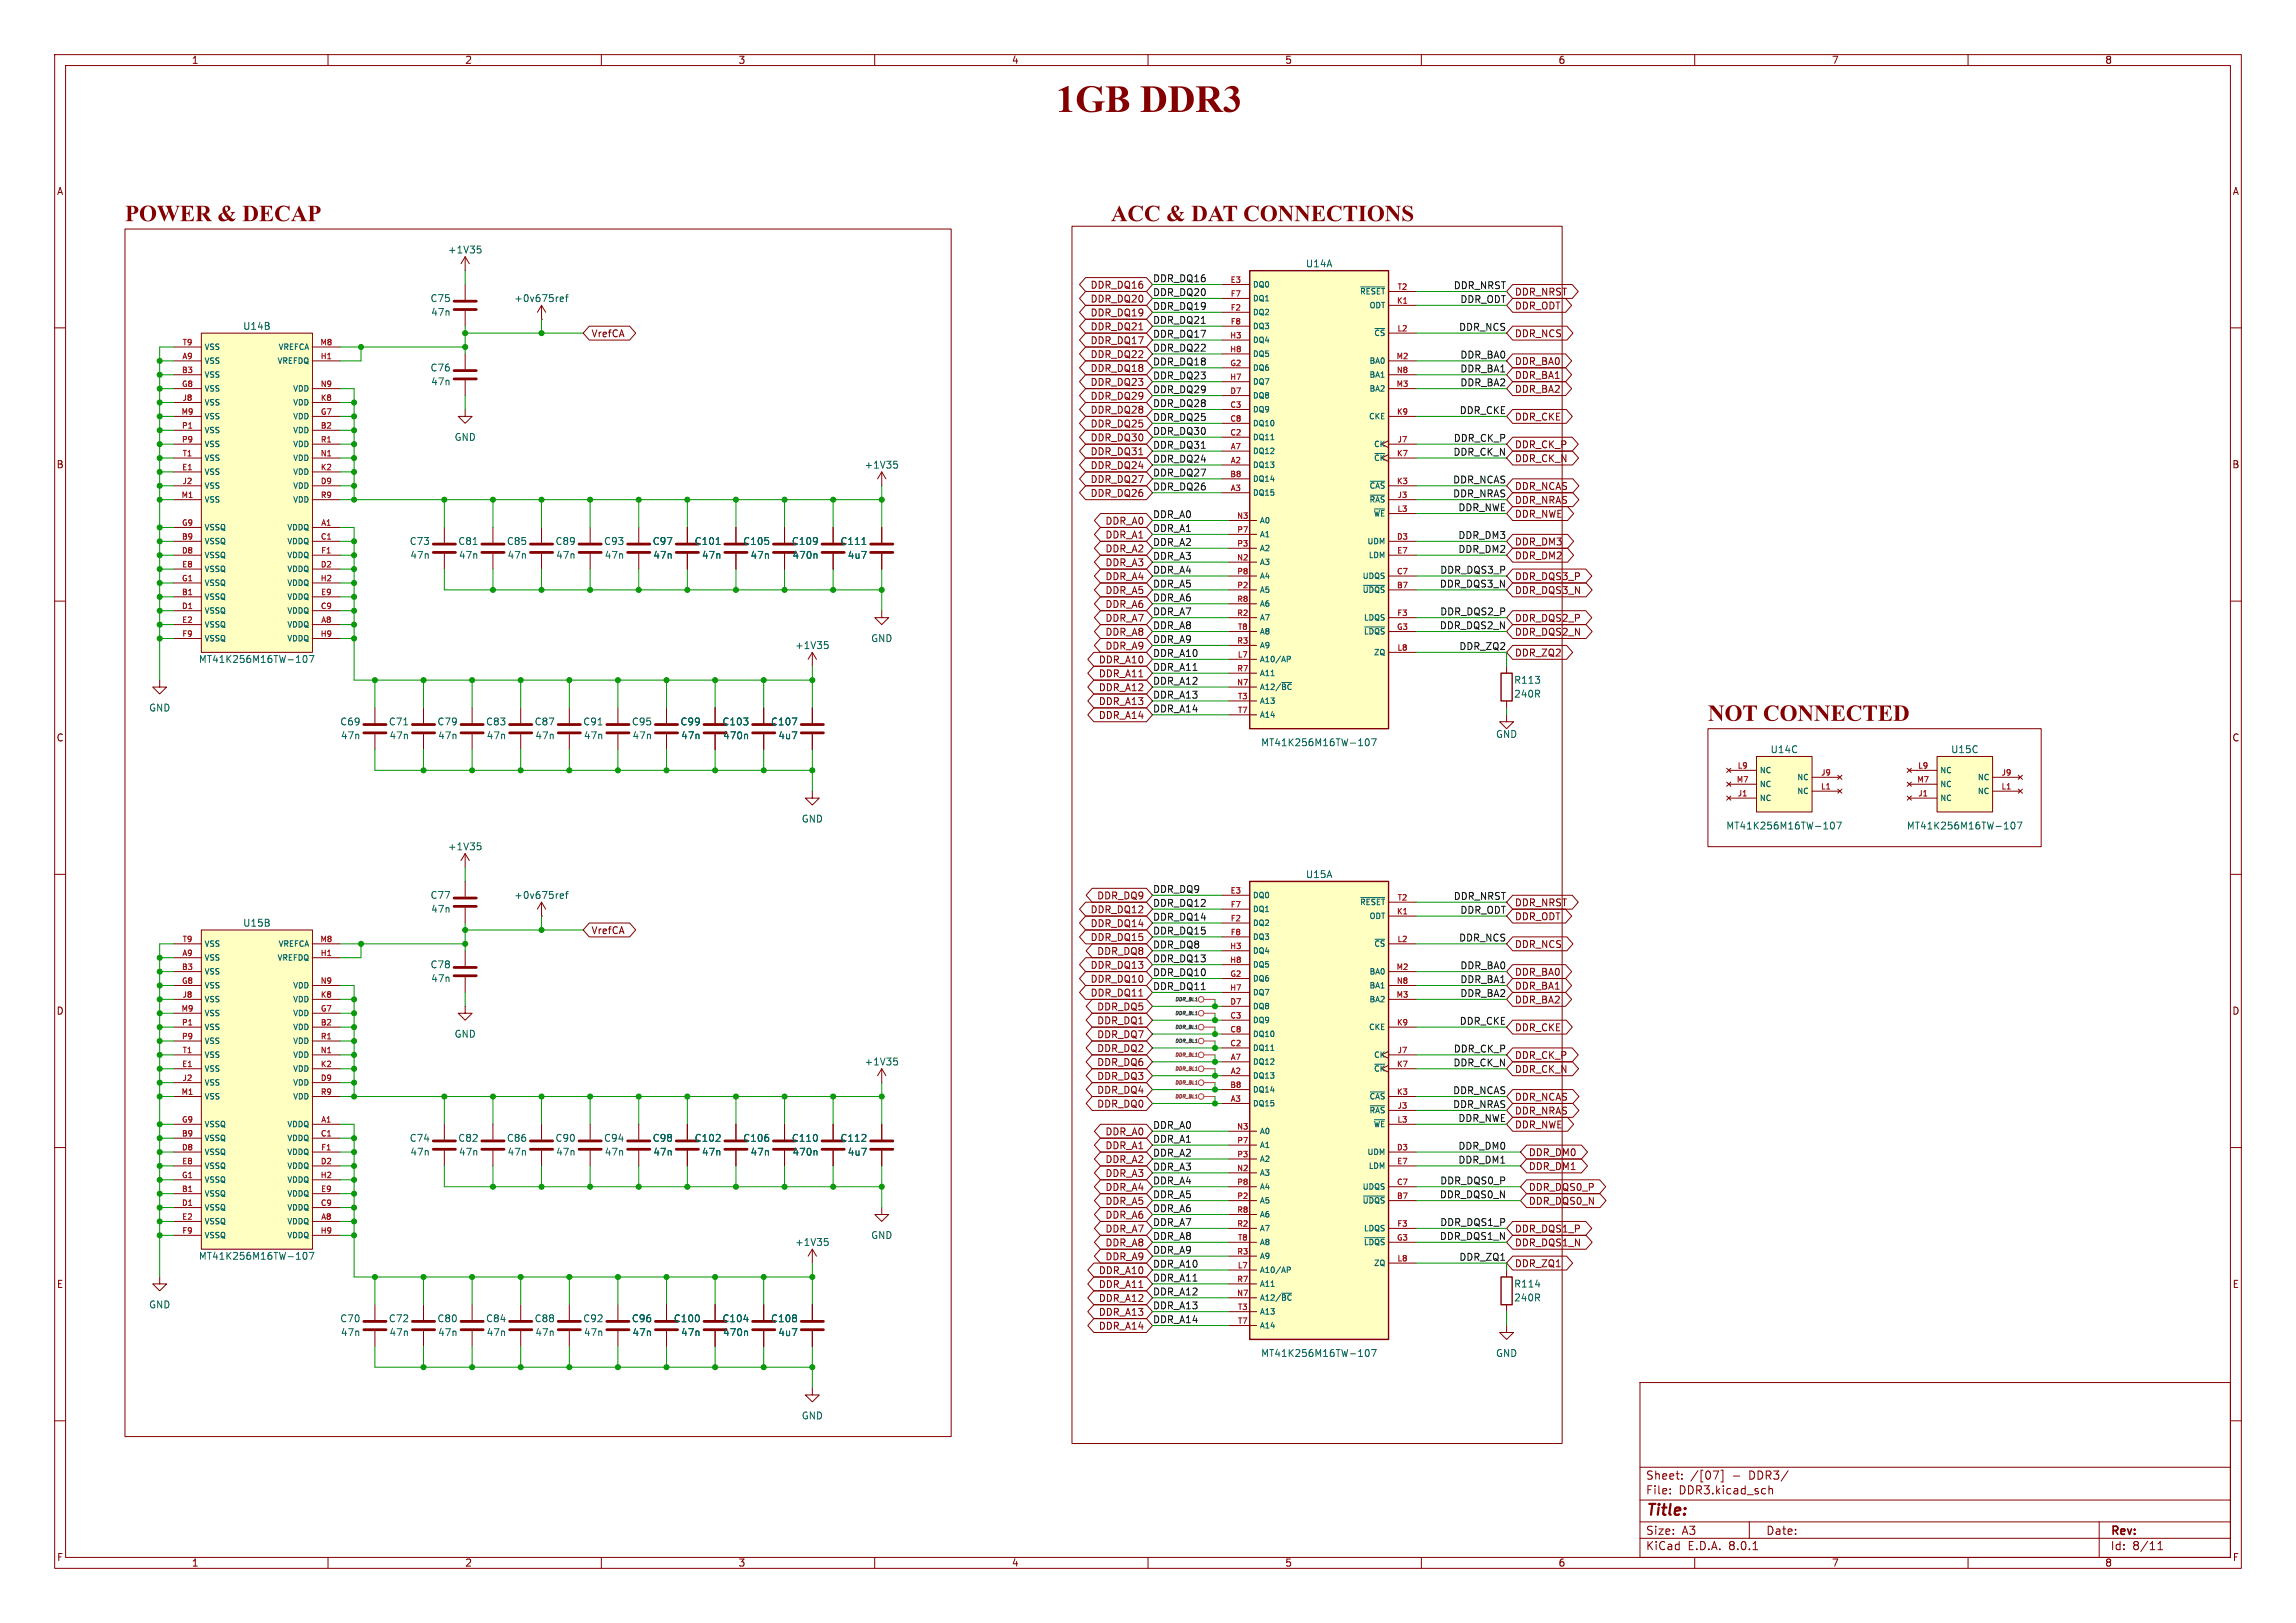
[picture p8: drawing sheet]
<svg xmlns="http://www.w3.org/2000/svg" width="420mm" height="297mm" viewBox="0 0 420 297" stroke-linecap="round" stroke-linejoin="round" font-family="sans-serif">
<defs><g id="words">
<text font-size="7" fill="#840000" x="193.2" y="22.3">1GBDDR3</text>
<g font-size="4.2" fill="#840000">
<text x="22.9" y="41">POWER &amp; DECAP</text>
<text x="203.2" y="41">ACC &amp; DAT CONNECTIONS</text>
<text x="312.4" y="132.4">NOT CONNECTED</text>
</g>
<text font-size="2.8" fill="#840000" x="301" y="277.9">Title:</text>
<g font-size="2.1" fill="#840000">
<text x="301" y="273.7">File:</text>
<text x="301" y="271">Sheet:</text>
<text x="307.1" y="273.7">DDR3.kicad_sch</text>
<text x="309.2" y="271">/[07]</text>
<text x="316.9" y="271">-</text>
<text x="320.1" y="271">DDR3/</text>
<text x="301" y="281.1">Size:</text>
<text x="307.6" y="281.1">A3</text>
<text x="323" y="281.1">Date:</text>
<text x="386" y="281.3">Rev:</text>
<text x="301" y="283.9">KiCad</text>
<text x="308.7" y="283.9">E.D.A.</text>
<text x="316.3" y="283.9">8.0.1</text>
<text x="386" y="283.9">Id:</text>
<text x="390.1" y="283.9">8/11</text>
</g>
<g font-size="1.8" fill="#840000">
<text x="35" y="11.9">1</text>
<text x="85" y="11.9">2</text>
<text x="135" y="11.9">3</text>
<text x="185" y="11.9">4</text>
<text x="235" y="11.9">5</text>
<text x="285" y="11.9">6</text>
<text x="335" y="11.9">7</text>
<text x="385" y="11.9">8</text>
<text x="10.3" y="35.9">A</text>
<text x="408.3" y="35.9">A</text>
<text x="199.4" y="53">DDR_DQ16</text>
<text x="199.4" y="58.1">DDR_DQ19</text>
<text x="199.4" y="55.6">DDR_DQ20</text>
<text x="277" y="54.3">DDR_NRST</text>
<text x="277" y="56.8">DDR_ODT</text>
<text x="108.1" y="61.9">VrefCA</text>
<text x="199.4" y="65.7">DDR_DQ22</text>
<text x="199.4" y="60.6">DDR_DQ21</text>
<text x="199.4" y="63.2">DDR_DQ17</text>
<text x="277" y="61.9">DDR_NCS</text>
<text x="199.4" y="70.8">DDR_DQ23</text>
<text x="199.4" y="68.3">DDR_DQ18</text>
<text x="277" y="67">DDR_BA0</text>
<text x="277" y="69.5">DDR_BA1</text>
<text x="199.4" y="73.3">DDR_DQ29</text>
<text x="199.4" y="75.9">DDR_DQ28</text>
<text x="277" y="77.2">DDR_CKE</text>
<text x="277" y="72.1">DDR_BA2</text>
<text x="199.4" y="83.5">DDR_DQ31</text>
<text x="199.4" y="78.4">DDR_DQ25</text>
<text x="199.4" y="81">DDR_DQ30</text>
<text x="277" y="82.2">DDR_CK_P</text>
<text x="10.3" y="85.9">B</text>
<text x="199.4" y="88.6">DDR_DQ27</text>
<text x="199.4" y="86">DDR_DQ24</text>
<text x="277" y="84.8">DDR_CK_N</text>
<text x="277" y="89.9">DDR_NCAS</text>
<text x="408.2" y="85.9">B</text>
<text x="199.4" y="91.1">DDR_DQ26</text>
<text x="277" y="92.4">DDR_NRAS</text>
<text x="277" y="94.9">DDR_NWE</text>
<text x="202.1" y="101.3">DDR_A2</text>
<text x="202.1" y="96.2">DDR_A0</text>
<text x="202.1" y="98.7">DDR_A1</text>
<text x="277" y="100">DDR_DM3</text>
<text x="202.1" y="106.4">DDR_A4</text>
<text x="202.1" y="103.8">DDR_A3</text>
<text x="277" y="106.4">DDR_DQS3_P</text>
<text x="277" y="102.6">DDR_DM2</text>
<text x="202.1" y="108.9">DDR_A5</text>
<text x="202.1" y="114">DDR_A7</text>
<text x="202.1" y="111.4">DDR_A6</text>
<text x="277" y="108.9">DDR_DQS3_N</text>
<text x="277" y="114">DDR_DQS2_P</text>
<text x="202.1" y="116.5">DDR_A8</text>
<text x="202.1" y="119.1">DDR_A9</text>
<text x="277" y="116.5">DDR_DQS2_N</text>
<text x="200.9" y="121.6">DDR_A10</text>
<text x="200.9" y="124.1">DDR_A11</text>
<text x="277" y="120.3">DDR_ZQ2</text>
<text x="200.9" y="126.7">DDR_A12</text>
<text x="200.9" y="129.2">DDR_A13</text>
<text x="200.9" y="131.8">DDR_A14</text>
<text x="10.3" y="135.9">C</text>
<text x="408.2" y="135.9">C</text>
<text x="199.4" y="167.3">DDR_DQ12</text>
<text x="200.6" y="164.8">DDR_DQ9</text>
<text x="277" y="166.1">DDR_NRST</text>
<text x="108.1" y="171.1">VrefCA</text>
<text x="199.4" y="169.9">DDR_DQ14</text>
<text x="199.4" y="172.4">DDR_DQ15</text>
<text x="277" y="168.6">DDR_ODT</text>
<text x="277" y="173.7">DDR_NCS</text>
<text x="199.4" y="177.5">DDR_DQ13</text>
<text x="200.6" y="174.9">DDR_DQ8</text>
<text x="277" y="178.8">DDR_BA0</text>
<text x="10.3" y="185.9">D</text>
<text x="199.4" y="180">DDR_DQ10</text>
<text x="199.4" y="182.6">DDR_DQ11</text>
<text x="200.6" y="185.1">DDR_DQ5</text>
<text x="277" y="181.3">DDR_BA1</text>
<text x="277" y="183.8">DDR_BA2</text>
<text x="408.2" y="185.9">D</text>
<text x="200.6" y="190.2">DDR_DQ7</text>
<text x="200.6" y="187.6">DDR_DQ1</text>
<text x="277" y="188.9">DDR_CKE</text>
<text x="200.6" y="192.7">DDR_DQ2</text>
<text x="200.6" y="197.8">DDR_DQ3</text>
<text x="200.6" y="195.3">DDR_DQ6</text>
<text x="277" y="194">DDR_CK_P</text>
<text x="277" y="196.5">DDR_CK_N</text>
<text x="200.6" y="202.9">DDR_DQ0</text>
<text x="200.6" y="200.3">DDR_DQ4</text>
<text x="277" y="201.6">DDR_NCAS</text>
<text x="202.1" y="208">DDR_A0</text>
<text x="277" y="206.7">DDR_NWE</text>
<text x="277" y="204.2">DDR_NRAS</text>
<text x="202.1" y="215.6">DDR_A3</text>
<text x="202.1" y="213">DDR_A2</text>
<text x="202.1" y="210.5">DDR_A1</text>
<text x="279.6" y="211.8">DDR_DM0</text>
<text x="279.6" y="214.3">DDR_DM1</text>
<text x="202.1" y="220.7">DDR_A5</text>
<text x="202.1" y="218.1">DDR_A4</text>
<text x="279.6" y="218.1">DDR_DQS0_P</text>
<text x="279.6" y="220.7">DDR_DQS0_N</text>
<text x="202.1" y="223.2">DDR_A6</text>
<text x="202.1" y="225.7">DDR_A7</text>
<text x="277" y="225.7">DDR_DQS1_P</text>
<text x="200.9" y="233.4">DDR_A10</text>
<text x="202.1" y="228.3">DDR_A8</text>
<text x="202.1" y="230.8">DDR_A9</text>
<text x="277" y="228.3">DDR_DQS1_N</text>
<text x="277" y="232.1">DDR_ZQ1</text>
<text x="10.3" y="235.9">E</text>
<text x="200.9" y="238.4">DDR_A12</text>
<text x="200.9" y="235.9">DDR_A11</text>
<text x="408.3" y="235.9">E</text>
<text x="200.9" y="243.5">DDR_A14</text>
<text x="200.9" y="241">DDR_A13</text>
<text x="10.3" y="285.9">F</text>
<text x="35" y="286.9">1</text>
<text x="85" y="286.9">2</text>
<text x="135" y="286.9">3</text>
<text x="185" y="286.9">4</text>
<text x="235" y="286.9">5</text>
<text x="285" y="286.9">6</text>
<text x="335" y="286.9">7</text>
<text x="385" y="286.9">8</text>
<text x="408.3" y="285.9">F</text>
</g>
<g font-size="1.8" fill="#006464">
<text x="81.8" y="46.6">+1V35</text>
<text x="238.8" y="49.1">U14A</text>
<text x="78.6" y="55.5">C75</text>
<text x="78.8" y="58">47n</text>
<text x="94" y="55.5">+0v675ref</text>
<text x="44.4" y="60.6">U14B</text>
<text x="78.6" y="68.2">C76</text>
<text x="78.8" y="70.7">47n</text>
<text x="83.1" y="80.9">GND</text>
<text x="158" y="86">+1V35</text>
<text x="74.8" y="99.9">C73</text>
<text x="83.7" y="99.9">C81</text>
<text x="92.6" y="99.9">C85</text>
<text x="101.5" y="99.9">C89</text>
<text x="110.4" y="99.9">C93</text>
<text x="119.3" y="99.9">C97</text>
<text x="127" y="99.9">C101</text>
<text x="135.9" y="99.9">C105</text>
<text x="144.7" y="99.9">C109</text>
<text x="153.6" y="99.9">C111</text>
<text x="75" y="102.5">47n</text>
<text x="83.8" y="102.5">47n</text>
<text x="92.7" y="102.5">47n</text>
<text x="101.6" y="102.5">47n</text>
<text x="110.5" y="102.5">47n</text>
<text x="119.4" y="102.5">47n</text>
<text x="128.3" y="102.5">47n</text>
<text x="137.2" y="102.5">47n</text>
<text x="144.9" y="102.5">470n</text>
<text x="155" y="102.5">4u7</text>
<text x="145.3" y="119">+1V35</text>
<text x="159.3" y="117.7">GND</text>
<text x="36.3" y="121.5">MT41K256M16TW-107</text>
<text x="276.9" y="125.3">R113</text>
<text x="27.2" y="130.4">GND</text>
<text x="276.9" y="127.9">240R</text>
<text x="62.1" y="132.9">C69</text>
<text x="62.3" y="135.5">47n</text>
<text x="71" y="132.9">C71</text>
<text x="71.1" y="135.5">47n</text>
<text x="79.9" y="132.9">C79</text>
<text x="80" y="135.5">47n</text>
<text x="88.8" y="132.9">C83</text>
<text x="88.9" y="135.5">47n</text>
<text x="97.7" y="132.9">C87</text>
<text x="97.8" y="135.5">47n</text>
<text x="106.6" y="132.9">C91</text>
<text x="106.7" y="135.5">47n</text>
<text x="115.5" y="132.9">C95</text>
<text x="115.6" y="135.5">47n</text>
<text x="124.4" y="132.9">C99</text>
<text x="124.5" y="135.5">47n</text>
<text x="132" y="132.9">C103</text>
<text x="132.2" y="135.5">470n</text>
<text x="140.9" y="132.9">C107</text>
<text x="142.3" y="135.5">4u7</text>
<text x="230.6" y="136.8">MT41K256M16TW-107</text>
<text x="273.6" y="135.2">GND</text>
<text x="323.8" y="138">U14C</text>
<text x="356.8" y="138">U15C</text>
<text x="81.8" y="155.8">+1V35</text>
<text x="146.6" y="150.7">GND</text>
<text x="315.7" y="152">MT41K256M16TW-107</text>
<text x="348.7" y="152">MT41K256M16TW-107</text>
<text x="238.8" y="160.9">U15A</text>
<text x="78.6" y="164.7">C77</text>
<text x="78.8" y="167.2">47n</text>
<text x="94" y="164.7">+0v675ref</text>
<text x="44.4" y="169.8">U15B</text>
<text x="78.6" y="177.4">C78</text>
<text x="78.8" y="179.9">47n</text>
<text x="83.1" y="190.1">GND</text>
<text x="158" y="195.2">+1V35</text>
<text x="74.8" y="209.1">C74</text>
<text x="83.7" y="209.1">C82</text>
<text x="92.6" y="209.1">C86</text>
<text x="101.5" y="209.1">C90</text>
<text x="110.4" y="209.1">C94</text>
<text x="119.3" y="209.1">C98</text>
<text x="127" y="209.1">C102</text>
<text x="135.9" y="209.1">C106</text>
<text x="144.7" y="209.1">C110</text>
<text x="153.6" y="209.1">C112</text>
<text x="75" y="211.7">47n</text>
<text x="83.8" y="211.7">47n</text>
<text x="92.7" y="211.7">47n</text>
<text x="101.6" y="211.7">47n</text>
<text x="110.5" y="211.7">47n</text>
<text x="119.4" y="211.7">47n</text>
<text x="128.3" y="211.7">47n</text>
<text x="137.2" y="211.7">47n</text>
<text x="144.9" y="211.7">470n</text>
<text x="155" y="211.7">4u7</text>
<text x="159.3" y="226.9">GND</text>
<text x="36.3" y="230.7">MT41K256M16TW-107</text>
<text x="145.3" y="228.2">+1V35</text>
<text x="27.2" y="239.6">GND</text>
<text x="276.9" y="235.8">R114</text>
<text x="276.9" y="238.4">240R</text>
<text x="62.1" y="242.2">C70</text>
<text x="62.3" y="244.7">47n</text>
<text x="71" y="242.2">C72</text>
<text x="71.1" y="244.7">47n</text>
<text x="79.9" y="242.2">C80</text>
<text x="80" y="244.7">47n</text>
<text x="88.8" y="242.2">C84</text>
<text x="88.9" y="244.7">47n</text>
<text x="97.7" y="242.2">C88</text>
<text x="97.8" y="244.7">47n</text>
<text x="106.6" y="242.2">C92</text>
<text x="106.7" y="244.7">47n</text>
<text x="115.5" y="242.2">C96</text>
<text x="115.6" y="244.7">47n</text>
<text x="123.2" y="242.2">C100</text>
<text x="124.5" y="244.7">47n</text>
<text x="132" y="242.2">C104</text>
<text x="132.2" y="244.7">470n</text>
<text x="140.9" y="242.2">C108</text>
<text x="142.3" y="244.7">4u7</text>
<text x="230.6" y="248.5">MT41K256M16TW-107</text>
<text x="273.6" y="248.5">GND</text>
<text x="146.6" y="259.9">GND</text>
</g>
<g font-size="1.8" fill="#0f0f0f">
<text x="210.8" y="51.7">DDR_DQ16</text>
<text x="265.8" y="53">DDR_NRST</text>
<text x="210.8" y="59.3">DDR_DQ21</text>
<text x="210.8" y="54.3">DDR_DQ20</text>
<text x="210.8" y="56.8">DDR_DQ19</text>
<text x="267" y="55.5">DDR_ODT</text>
<text x="210.8" y="64.4">DDR_DQ22</text>
<text x="210.8" y="61.9">DDR_DQ17</text>
<text x="266.8" y="60.6">DDR_NCS</text>
<text x="267" y="65.7">DDR_BA0</text>
<text x="210.8" y="67">DDR_DQ18</text>
<text x="210.8" y="69.5">DDR_DQ23</text>
<text x="267" y="70.8">DDR_BA2</text>
<text x="267" y="68.2">DDR_BA1</text>
<text x="210.8" y="72">DDR_DQ29</text>
<text x="210.8" y="74.6">DDR_DQ28</text>
<text x="210.8" y="77.1">DDR_DQ25</text>
<text x="266.9" y="75.9">DDR_CKE</text>
<text x="210.8" y="79.7">DDR_DQ30</text>
<text x="210.8" y="82.2">DDR_DQ31</text>
<text x="265.8" y="83.5">DDR_CK_N</text>
<text x="265.8" y="80.9">DDR_CK_P</text>
<text x="210.8" y="87.3">DDR_DQ27</text>
<text x="210.8" y="84.7">DDR_DQ24</text>
<text x="210.8" y="89.8">DDR_DQ26</text>
<text x="265.7" y="88.6">DDR_NCAS</text>
<text x="210.8" y="94.9">DDR_A0</text>
<text x="265.7" y="91.1">DDR_NRAS</text>
<text x="266.7" y="93.6">DDR_NWE</text>
<text x="210.8" y="97.4">DDR_A1</text>
<text x="210.8" y="100">DDR_A2</text>
<text x="266.7" y="101.3">DDR_DM2</text>
<text x="266.7" y="98.7">DDR_DM3</text>
<text x="210.8" y="107.6">DDR_A5</text>
<text x="210.8" y="105.1">DDR_A4</text>
<text x="210.8" y="102.5">DDR_A3</text>
<text x="263.3" y="107.6">DDR_DQS3_N</text>
<text x="263.4" y="105.1">DDR_DQS3_P</text>
<text x="210.8" y="112.7">DDR_A7</text>
<text x="210.8" y="110.1">DDR_A6</text>
<text x="263.4" y="112.7">DDR_DQS2_P</text>
<text x="210.8" y="115.2">DDR_A8</text>
<text x="210.8" y="117.8">DDR_A9</text>
<text x="263.3" y="115.2">DDR_DQS2_N</text>
<text x="266.9" y="119">DDR_ZQ2</text>
<text x="210.8" y="125.4">DDR_A12</text>
<text x="210.8" y="122.8">DDR_A11</text>
<text x="210.8" y="120.3">DDR_A10</text>
<text x="210.8" y="130.5">DDR_A14</text>
<text x="210.8" y="127.9">DDR_A13</text>
<text x="210.8" y="163.5">DDR_DQ9</text>
<text x="210.8" y="166">DDR_DQ12</text>
<text x="265.8" y="164.8">DDR_NRST</text>
<text x="267" y="167.3">DDR_ODT</text>
<text x="210.8" y="171.1">DDR_DQ15</text>
<text x="210.8" y="173.6">DDR_DQ8</text>
<text x="210.8" y="168.6">DDR_DQ14</text>
<text x="266.8" y="172.4">DDR_NCS</text>
<text x="210.8" y="176.2">DDR_DQ13</text>
<text x="210.8" y="178.7">DDR_DQ10</text>
<text x="267" y="180">DDR_BA1</text>
<text x="267" y="177.5">DDR_BA0</text>
<text x="210.8" y="181.3">DDR_DQ11</text>
<text x="267" y="182.5">DDR_BA2</text>
<text x="266.9" y="187.6">DDR_CKE</text>
<text x="265.8" y="195.2">DDR_CK_N</text>
<text x="265.8" y="192.7">DDR_CK_P</text>
<text x="265.7" y="202.9">DDR_NRAS</text>
<text x="265.7" y="200.3">DDR_NCAS</text>
<text x="210.8" y="206.7">DDR_A0</text>
<text x="210.8" y="209.2">DDR_A1</text>
<text x="266.7" y="205.4">DDR_NWE</text>
<text x="210.8" y="211.7">DDR_A2</text>
<text x="210.8" y="214.3">DDR_A3</text>
<text x="266.7" y="213">DDR_DM1</text>
<text x="266.7" y="210.5">DDR_DM0</text>
<text x="210.8" y="219.4">DDR_A5</text>
<text x="210.8" y="221.9">DDR_A6</text>
<text x="210.8" y="216.8">DDR_A4</text>
<text x="263.3" y="219.4">DDR_DQS0_N</text>
<text x="263.4" y="216.8">DDR_DQS0_P</text>
<text x="210.8" y="224.4">DDR_A7</text>
<text x="210.8" y="227">DDR_A8</text>
<text x="263.3" y="227">DDR_DQS1_N</text>
<text x="263.4" y="224.4">DDR_DQS1_P</text>
<text x="210.8" y="229.5">DDR_A9</text>
<text x="210.8" y="232.1">DDR_A10</text>
<text x="266.9" y="230.8">DDR_ZQ1</text>
<text x="210.8" y="234.6">DDR_A11</text>
<text x="210.8" y="237.1">DDR_A12</text>
<text x="210.8" y="239.7">DDR_A13</text>
<text x="210.8" y="242.2">DDR_A14</text>
</g>
<g font-size="1.4" fill="#a90000">
<text x="225" y="51.8">E3</text>
<text x="255.5" y="53.1">T2</text>
<text x="225" y="56.9">F2</text>
<text x="225" y="54.4">F7</text>
<text x="225" y="59.4">F8</text>
<text x="255.4" y="55.6">K1</text>
<text x="33.2" y="65.8">A9</text>
<text x="33.3" y="63.2">T9</text>
<text x="58.5" y="63.2">M8</text>
<text x="58.5" y="65.8">H1</text>
<text x="224.9" y="62">H3</text>
<text x="224.9" y="64.5">H8</text>
<text x="255.3" y="65.8">M2</text>
<text x="255.5" y="60.7">L2</text>
<text x="33.2" y="68.3">B3</text>
<text x="33.2" y="70.9">G8</text>
<text x="58.5" y="70.9">N9</text>
<text x="224.9" y="69.6">H7</text>
<text x="224.9" y="67.1">G2</text>
<text x="255.3" y="70.9">M3</text>
<text x="255.4" y="68.3">N8</text>
<text x="33.1" y="75.9">M9</text>
<text x="33.3" y="73.4">J8</text>
<text x="58.6" y="75.9">G7</text>
<text x="58.6" y="73.4">K8</text>
<text x="224.9" y="74.7">C3</text>
<text x="224.9" y="77.2">C8</text>
<text x="224.9" y="72.1">D7</text>
<text x="255.4" y="75.9">K9</text>
<text x="33.2" y="78.5">P1</text>
<text x="33.2" y="81">P9</text>
<text x="33.3" y="83.6">T1</text>
<text x="58.5" y="83.6">N1</text>
<text x="58.6" y="78.5">B2</text>
<text x="58.6" y="81">R1</text>
<text x="224.9" y="79.8">C2</text>
<text x="225" y="82.3">A7</text>
<text x="255.4" y="83.6">K7</text>
<text x="255.5" y="81">J7</text>
<text x="33.2" y="86.1">E1</text>
<text x="33.3" y="88.6">J2</text>
<text x="58.6" y="88.6">D9</text>
<text x="58.6" y="86.1">K2</text>
<text x="224.9" y="87.4">B8</text>
<text x="225" y="84.8">A2</text>
<text x="225" y="89.9">A3</text>
<text x="255.4" y="88.6">K3</text>
<text x="33.1" y="91.2">M1</text>
<text x="58.6" y="91.2">R9</text>
<text x="226.2" y="95">N3</text>
<text x="255.5" y="93.7">L3</text>
<text x="255.5" y="91.2">J3</text>
<text x="33.2" y="98.8">B9</text>
<text x="33.2" y="101.3">D8</text>
<text x="33.2" y="96.3">G9</text>
<text x="58.6" y="98.8">C1</text>
<text x="58.6" y="96.3">A1</text>
<text x="58.6" y="101.3">F1</text>
<text x="226.2" y="100.1">P3</text>
<text x="226.2" y="97.5">P7</text>
<text x="255.4" y="98.8">D3</text>
<text x="255.5" y="101.3">E7</text>
<text x="33.2" y="106.4">G1</text>
<text x="33.2" y="103.9">E8</text>
<text x="58.5" y="106.4">H2</text>
<text x="58.6" y="103.9">D2</text>
<text x="226.2" y="102.6">N2</text>
<text x="226.2" y="107.7">P2</text>
<text x="226.2" y="105.2">P8</text>
<text x="255.4" y="107.7">B7</text>
<text x="255.4" y="105.2">C7</text>
<text x="33.2" y="109">B1</text>
<text x="33.2" y="111.5">D1</text>
<text x="58.6" y="111.5">C9</text>
<text x="58.6" y="109">E9</text>
<text x="226.2" y="112.8">R2</text>
<text x="226.2" y="110.2">R8</text>
<text x="255.5" y="112.8">F3</text>
<text x="33.2" y="114">E2</text>
<text x="33.2" y="116.6">F9</text>
<text x="58.5" y="116.6">H9</text>
<text x="58.6" y="114">A8</text>
<text x="226.2" y="117.9">R3</text>
<text x="226.3" y="115.3">T8</text>
<text x="255.4" y="115.3">G3</text>
<text x="255.5" y="119.1">L8</text>
<text x="226.2" y="125.5">N7</text>
<text x="226.2" y="122.9">R7</text>
<text x="226.3" y="120.4">L7</text>
<text x="226.3" y="128">T3</text>
<text x="226.3" y="130.6">T7</text>
<text x="317.6" y="143.3">M7</text>
<text x="317.7" y="140.7">L9</text>
<text x="333" y="142">J9</text>
<text x="350.6" y="143.3">M7</text>
<text x="350.8" y="140.7">L9</text>
<text x="366" y="142">J9</text>
<text x="317.8" y="145.8">J1</text>
<text x="333" y="144.5">L1</text>
<text x="350.8" y="145.8">J1</text>
<text x="366" y="144.5">L1</text>
<text x="225" y="163.6">E3</text>
<text x="225" y="166.1">F7</text>
<text x="255.4" y="167.4">K1</text>
<text x="255.5" y="164.8">T2</text>
<text x="33.3" y="172.5">T9</text>
<text x="58.5" y="172.5">M8</text>
<text x="224.9" y="173.7">H3</text>
<text x="225" y="168.7">F2</text>
<text x="225" y="171.2">F8</text>
<text x="255.5" y="172.5">L2</text>
<text x="33.2" y="177.5">B3</text>
<text x="33.2" y="175">A9</text>
<text x="58.5" y="175">H1</text>
<text x="224.9" y="176.3">H8</text>
<text x="224.9" y="178.8">G2</text>
<text x="255.3" y="177.5">M2</text>
<text x="33.1" y="185.2">M9</text>
<text x="33.2" y="180.1">G8</text>
<text x="33.3" y="182.6">J8</text>
<text x="58.5" y="180.1">N9</text>
<text x="58.6" y="185.2">G7</text>
<text x="58.6" y="182.6">K8</text>
<text x="224.9" y="181.4">H7</text>
<text x="224.9" y="183.9">D7</text>
<text x="255.3" y="182.6">M3</text>
<text x="255.4" y="180.1">N8</text>
<text x="33.2" y="187.7">P1</text>
<text x="33.2" y="190.2">P9</text>
<text x="58.6" y="187.7">B2</text>
<text x="58.6" y="190.2">R1</text>
<text x="224.9" y="191.5">C2</text>
<text x="224.9" y="186.4">C3</text>
<text x="224.9" y="189">C8</text>
<text x="255.4" y="187.7">K9</text>
<text x="33.2" y="195.3">E1</text>
<text x="33.3" y="197.9">J2</text>
<text x="33.3" y="192.8">T1</text>
<text x="58.5" y="192.8">N1</text>
<text x="58.6" y="197.9">D9</text>
<text x="58.6" y="195.3">K2</text>
<text x="225" y="196.6">A2</text>
<text x="225" y="194.1">A7</text>
<text x="255.4" y="195.3">K7</text>
<text x="255.5" y="192.8">J7</text>
<text x="33.1" y="200.4">M1</text>
<text x="58.6" y="200.4">R9</text>
<text x="224.9" y="199.1">B8</text>
<text x="225" y="201.7">A3</text>
<text x="255.4" y="200.4">K3</text>
<text x="255.5" y="202.9">J3</text>
<text x="33.2" y="208">B9</text>
<text x="33.2" y="205.5">G9</text>
<text x="58.6" y="208">C1</text>
<text x="58.6" y="205.5">A1</text>
<text x="226.2" y="206.8">N3</text>
<text x="226.2" y="209.3">P7</text>
<text x="255.5" y="205.5">L3</text>
<text x="33.2" y="210.6">D8</text>
<text x="33.2" y="215.6">G1</text>
<text x="33.2" y="213.1">E8</text>
<text x="58.5" y="215.6">H2</text>
<text x="58.6" y="213.1">D2</text>
<text x="58.6" y="210.6">F1</text>
<text x="226.2" y="214.4">N2</text>
<text x="226.2" y="211.8">P3</text>
<text x="255.4" y="210.6">D3</text>
<text x="255.5" y="213.1">E7</text>
<text x="33.2" y="218.2">B1</text>
<text x="33.2" y="220.7">D1</text>
<text x="58.6" y="220.7">C9</text>
<text x="58.6" y="218.2">E9</text>
<text x="226.2" y="219.5">P2</text>
<text x="226.2" y="216.9">P8</text>
<text x="226.2" y="222">R8</text>
<text x="255.4" y="219.5">B7</text>
<text x="255.4" y="216.9">C7</text>
<text x="33.2" y="223.3">E2</text>
<text x="33.2" y="225.8">F9</text>
<text x="58.5" y="225.8">H9</text>
<text x="58.6" y="223.3">A8</text>
<text x="226.2" y="224.5">R2</text>
<text x="226.3" y="227.1">T8</text>
<text x="255.4" y="227.1">G3</text>
<text x="255.5" y="224.5">F3</text>
<text x="226.2" y="229.6">R3</text>
<text x="226.3" y="232.2">L7</text>
<text x="255.5" y="230.9">L8</text>
<text x="226.2" y="237.2">N7</text>
<text x="226.2" y="234.7">R7</text>
<text x="226.3" y="239.8">T3</text>
<text x="226.3" y="242.3">T7</text>
</g>
<g font-size="1.4" fill="#006464">
<text x="229.1" y="52.8">DQ0</text>
<text x="229.1" y="57.9">DQ2</text>
<text x="229.1" y="55.3">DQ1</text>
<text x="248.6" y="54.1">~{RESET}</text>
<text x="250.4" y="56.6">ODT</text>
<text x="37.3" y="64.2">VSS</text>
<text x="50.8" y="64.2">VREFCA</text>
<text x="229.1" y="60.4">DQ3</text>
<text x="229.1" y="63">DQ4</text>
<text x="229.1" y="65.5">DQ5</text>
<text x="251.3" y="61.7">~{CS}</text>
<text x="37.3" y="66.8">VSS</text>
<text x="37.3" y="69.3">VSS</text>
<text x="37.3" y="71.9">VSS</text>
<text x="50.6" y="66.8">VREFDQ</text>
<text x="53.5" y="71.9">VDD</text>
<text x="229.1" y="68">DQ6</text>
<text x="229.1" y="70.6">DQ7</text>
<text x="250.4" y="66.8">BA0</text>
<text x="250.4" y="71.9">BA2</text>
<text x="250.4" y="69.3">BA1</text>
<text x="37.3" y="74.4">VSS</text>
<text x="37.3" y="76.9">VSS</text>
<text x="53.5" y="76.9">VDD</text>
<text x="53.5" y="74.4">VDD</text>
<text x="229.1" y="75.7">DQ9</text>
<text x="229.1" y="73.1">DQ8</text>
<text x="250.3" y="76.9">CKE</text>
<text x="37.3" y="79.5">VSS</text>
<text x="37.3" y="82">VSS</text>
<text x="53.5" y="79.5">VDD</text>
<text x="53.5" y="82">VDD</text>
<text x="229.1" y="83.3">DQ12</text>
<text x="229.1" y="80.7">DQ11</text>
<text x="229.1" y="78.2">DQ10</text>
<text x="251.2" y="82">CK</text>
<text x="37.3" y="87.1">VSS</text>
<text x="37.3" y="89.6">VSS</text>
<text x="37.3" y="84.6">VSS</text>
<text x="53.5" y="89.6">VDD</text>
<text x="53.5" y="87.1">VDD</text>
<text x="53.5" y="84.6">VDD</text>
<text x="229.1" y="85.8">DQ13</text>
<text x="229.1" y="88.4">DQ14</text>
<text x="250.4" y="89.6">~{CAS}</text>
<text x="251.2" y="84.6">~{CK}</text>
<text x="37.3" y="92.2">VSS</text>
<text x="53.5" y="92.2">VDD</text>
<text x="229.1" y="90.9">DQ15</text>
<text x="230.4" y="96">A0</text>
<text x="250.4" y="92.2">~{RAS}</text>
<text x="251.2" y="94.7">~{WE}</text>
<text x="37.3" y="99.8">VSSQ</text>
<text x="37.3" y="97.3">VSSQ</text>
<text x="52.4" y="97.3">VDDQ</text>
<text x="52.4" y="99.8">VDDQ</text>
<text x="230.4" y="101.1">A2</text>
<text x="230.4" y="98.5">A1</text>
<text x="250" y="99.8">UDM</text>
<text x="37.3" y="102.3">VSSQ</text>
<text x="37.3" y="104.9">VSSQ</text>
<text x="37.3" y="107.4">VSSQ</text>
<text x="52.4" y="104.9">VDDQ</text>
<text x="52.4" y="102.3">VDDQ</text>
<text x="52.4" y="107.4">VDDQ</text>
<text x="230.4" y="103.6">A3</text>
<text x="230.4" y="106.1">A4</text>
<text x="249.1" y="106.1">UDQS</text>
<text x="250.2" y="102.3">LDM</text>
<text x="37.3" y="110">VSSQ</text>
<text x="37.3" y="112.5">VSSQ</text>
<text x="52.4" y="112.5">VDDQ</text>
<text x="52.4" y="110">VDDQ</text>
<text x="230.4" y="108.7">A5</text>
<text x="230.4" y="113.8">A7</text>
<text x="230.4" y="111.2">A6</text>
<text x="249.1" y="108.7">~{UDQS}</text>
<text x="249.4" y="113.8">LDQS</text>
<text x="37.3" y="115">VSSQ</text>
<text x="37.3" y="117.6">VSSQ</text>
<text x="52.4" y="115">VDDQ</text>
<text x="52.4" y="117.6">VDDQ</text>
<text x="230.4" y="118.8">A9</text>
<text x="230.4" y="116.3">A8</text>
<text x="249.4" y="116.3">~{LDQS}</text>
<text x="230.4" y="121.4">A10/AP</text>
<text x="230.4" y="123.9">A11</text>
<text x="251.2" y="120.1">ZQ</text>
<text x="230.4" y="126.5">A12/~{BC}</text>
<text x="230.4" y="129">A13</text>
<text x="230.4" y="131.5">A14</text>
<text x="321.8" y="141.7">NC</text>
<text x="328.6" y="143">NC</text>
<text x="354.8" y="141.7">NC</text>
<text x="361.6" y="143">NC</text>
<text x="321.8" y="146.8">NC</text>
<text x="321.8" y="144.2">NC</text>
<text x="328.6" y="145.5">NC</text>
<text x="354.8" y="146.8">NC</text>
<text x="354.8" y="144.2">NC</text>
<text x="361.6" y="145.5">NC</text>
<text x="229.1" y="164.6">DQ0</text>
<text x="229.1" y="167.1">DQ1</text>
<text x="248.6" y="165.8">~{RESET}</text>
<text x="37.3" y="173.5">VSS</text>
<text x="50.8" y="173.5">VREFCA</text>
<text x="229.1" y="169.6">DQ2</text>
<text x="229.1" y="172.2">DQ3</text>
<text x="250.4" y="168.4">ODT</text>
<text x="251.3" y="173.5">~{CS}</text>
<text x="37.3" y="176">VSS</text>
<text x="37.3" y="178.5">VSS</text>
<text x="50.6" y="176">VREFDQ</text>
<text x="229.1" y="179.8">DQ6</text>
<text x="229.1" y="174.7">DQ4</text>
<text x="229.1" y="177.3">DQ5</text>
<text x="250.4" y="178.5">BA0</text>
<text x="37.3" y="181.1">VSS</text>
<text x="37.3" y="183.6">VSS</text>
<text x="53.5" y="183.6">VDD</text>
<text x="53.5" y="181.1">VDD</text>
<text x="229.1" y="184.9">DQ8</text>
<text x="229.1" y="182.3">DQ7</text>
<text x="250.4" y="183.6">BA2</text>
<text x="250.4" y="181.1">BA1</text>
<text x="37.3" y="186.2">VSS</text>
<text x="37.3" y="188.7">VSS</text>
<text x="37.3" y="191.2">VSS</text>
<text x="53.5" y="188.7">VDD</text>
<text x="53.5" y="186.2">VDD</text>
<text x="53.5" y="191.2">VDD</text>
<text x="229.1" y="187.4">DQ9</text>
<text x="229.1" y="190">DQ10</text>
<text x="250.3" y="188.7">CKE</text>
<text x="37.3" y="196.3">VSS</text>
<text x="37.3" y="193.8">VSS</text>
<text x="53.5" y="196.3">VDD</text>
<text x="53.5" y="193.8">VDD</text>
<text x="229.1" y="197.6">DQ13</text>
<text x="229.1" y="195">DQ12</text>
<text x="229.1" y="192.5">DQ11</text>
<text x="251.2" y="193.8">CK</text>
<text x="251.2" y="196.3">~{CK}</text>
<text x="37.3" y="198.9">VSS</text>
<text x="37.3" y="201.4">VSS</text>
<text x="53.5" y="198.9">VDD</text>
<text x="53.5" y="201.4">VDD</text>
<text x="229.1" y="202.7">DQ15</text>
<text x="229.1" y="200.1">DQ14</text>
<text x="250.4" y="203.9">~{RAS}</text>
<text x="250.4" y="201.4">~{CAS}</text>
<text x="37.3" y="209">VSSQ</text>
<text x="37.3" y="206.5">VSSQ</text>
<text x="52.4" y="206.5">VDDQ</text>
<text x="52.4" y="209">VDDQ</text>
<text x="230.4" y="207.7">A0</text>
<text x="251.2" y="206.5">~{WE}</text>
<text x="37.3" y="211.6">VSSQ</text>
<text x="37.3" y="214.1">VSSQ</text>
<text x="52.4" y="214.1">VDDQ</text>
<text x="52.4" y="211.6">VDDQ</text>
<text x="230.4" y="215.4">A3</text>
<text x="230.4" y="212.8">A2</text>
<text x="230.4" y="210.3">A1</text>
<text x="250" y="211.6">UDM</text>
<text x="250.2" y="214.1">LDM</text>
<text x="37.3" y="219.2">VSSQ</text>
<text x="37.3" y="221.7">VSSQ</text>
<text x="37.3" y="216.6">VSSQ</text>
<text x="52.4" y="221.7">VDDQ</text>
<text x="52.4" y="219.2">VDDQ</text>
<text x="52.4" y="216.6">VDDQ</text>
<text x="230.4" y="220.4">A5</text>
<text x="230.4" y="217.9">A4</text>
<text x="249.1" y="220.4">~{UDQS}</text>
<text x="249.1" y="217.9">UDQS</text>
<text x="37.3" y="224.3">VSSQ</text>
<text x="37.3" y="226.8">VSSQ</text>
<text x="52.4" y="224.3">VDDQ</text>
<text x="52.4" y="226.8">VDDQ</text>
<text x="230.4" y="225.5">A7</text>
<text x="230.4" y="223">A6</text>
<text x="249.4" y="225.5">LDQS</text>
<text x="230.4" y="233.1">A10/AP</text>
<text x="230.4" y="230.6">A9</text>
<text x="230.4" y="228.1">A8</text>
<text x="249.4" y="228.1">~{LDQS}</text>
<text x="251.2" y="231.9">ZQ</text>
<text x="230.4" y="238.2">A12/~{BC}</text>
<text x="230.4" y="235.7">A11</text>
<text x="230.4" y="240.8">A13</text>
<text x="230.4" y="243.3">A14</text>
</g>
<g font-size=".9" fill="#484848">
<text x="214.9" y="186">DDR_BL1</text>
<text x="214.9" y="183.4">DDR_BL1</text>
<text x="214.9" y="191">DDR_BL1</text>
<text x="214.9" y="188.5">DDR_BL1</text>
</g>
<g font-size=".9" fill="#840084">
<text x="214.9" y="196.1">DDR_BL1</text>
<text x="214.9" y="193.6">DDR_BL1</text>
<text x="214.9" y="201.2">DDR_BL1</text>
<text x="214.9" y="198.7">DDR_BL1</text>
</g>
</g></defs>
<g fill="none" stroke="#840000" stroke-width=".18">
<path d="M10 10h400v277h-400zM12 12h396v273h-396zM60 10v2M110 10v2M160 10v2M210 10v2M260 10v2M310 10v2M360 10v2M10 60h2M85.1 52.1v2.8M85.1 56.9v2.8"/>
<path d="M408 60h2M10 110h2M408 110h2M29.2 124.5v1.2h-1.3l1.3 1.3 1.3-1.3h-1.3M10 160h2M408 160h2M10 210h2M408 210h2M10 260h2M300 253h108v32h-108zM408 260h2M300 278.5h108"/>
<path d="M300 274.5h108M300 268.5h108M305.5 273.2v.2M305.5 272.5v.1M307.7 270.5v.2M307.7 269.8v.1M313.4 269.2h1l-.7 1.5M314.8 269h.4v2.2h-.4M320 278.5v3M323.6 271.9v1.5M323.6 272.5l.2-.1 .4 .1v.9M384 278.5v6.5"/>
<path d="M60 285v2M110 285v2M160 285v2M210 285v2M260 285v2M300 281.5h108M310 285v2M320.7 283.6h.8M360 285v2M394.7 283.6h.9M394.7 282.5l.5-.4v1.5"/>
</g>
<path d="M83.1 56.6h4M83.1 55.1h4" fill="none" stroke="#840000" stroke-width=".51"/>
<path d="M36.8 61h20.3v58.4h-20.3z" fill="#ffffc2"/>
<g fill="none" stroke="#840000" stroke-width=".18">
<path d="M31.7 66h5.1M31.7 78.7h5.1M31.7 68.6h5.1M31.7 76.2h5.1M31.7 71.1h5.1M31.7 73.7h5.1M31.7 63.5h5.1M36.8 61h20.3v58.4h-20.3zM57.1 66h5.1M57.1 78.7h5.1M57.1 76.2h5.1M57.1 71.1h5.1"/>
<path d="M57.1 73.7h5.1M57.1 63.5h5.1M31.7 96.5h5.1M31.7 99.1h5.1M31.7 88.9h5.1M31.7 86.4h5.1M31.7 91.4h5.1M31.7 83.8h5.1M31.7 81.3h5.1M57.1 96.5h5.1M57.1 99.1h5.1M57.1 88.9h5.1"/>
<path d="M57.1 86.4h5.1M57.1 91.4h5.1M57.1 83.8h5.1M57.1 81.3h5.1M31.7 114.3h5.1M31.7 109.2h5.1M31.7 111.8h5.1M31.7 104.1h5.1M31.7 101.6h5.1M31.7 116.8h5.1M31.7 106.7h5.1M57.1 114.3h5.1"/>
<path d="M57.1 109.2h5.1M57.1 111.8h5.1M57.1 104.1h5.1M57.1 101.6h5.1M57.1 116.8h5.1M57.1 106.7h5.1M99.1 167.6h.1M99.1 165.1l-.8 1.3M99.1 165.1v2.5M99.1 165.1l.7 1.3M90.2 205.7v2.8M90.2 210.6v2.8"/>
<path d="M275.6 232.4v1.3M275.6 238.8v1.2"/>
</g>
<path d="M56.6 120h.8l-.5 1.2M55.5 120.1l.2-.1a.68 .68 0 0 1 .5 .6 .68 .68 0 0 1-.5 .6l-.3-.5zM102.5 164l.6-.1-.1-.3h-.3l-.2 .1v.6h.5M103.4 163.6h.5M103.9 163.1l-.3 .2v1.1M280.9 235.1h.8" fill="none" stroke="#006464" stroke-width=".18"/>
<path d="M88.1 210.3h4.1M88.1 208.8h4.1" fill="none" stroke="#840000" stroke-width=".51"/>
<path d="M274.6 233.7h2v5.1h-2z" fill="none" stroke="#840000" stroke-width=".25"/>
<path d="M228.6 161.3h25.4v83.8h-25.4z" fill="#ffffc2"/>
<path d="M228.6 161.3h25.4v83.8h-25.4z" fill="none" stroke="#840000" stroke-width=".25"/>
<g fill="none" stroke="#840000" stroke-width=".18">
<path d="M223.5 163.8h5.1M223.5 168.9h5.1M223.5 166.4h5.1M223.5 171.5h5.1M223.5 179.1h5.1M223.5 174h5.1M223.5 176.5h5.1M254 167.6h5.1M254 172.7h5.1M254 177.8h5.1M254 165.1h5.1M223.5 196.9h5.1"/>
<path d="M223.5 194.3h5.1M223.5 199.4h5.1M223.5 191.8h5.1M223.5 186.7h5.1M223.5 189.2h5.1M223.5 184.2h5.1M223.5 181.6h5.1M254 192.4l-1.3 .6 1.3 .7M254 193h5.1M254 195.6h5.1M254 188h5.1M254 182.9h5.1"/>
<path d="M254 180.3h5.1M223.5 201.9h5.1M224.8 219.7h5.1M224.8 217.2h5.1M224.8 214.6h5.1M224.8 207h5.1M224.8 212.1h5.1M224.8 209.6h5.1M254 219.7h5.1M254 217.2h5.1M254 210.8h5.1M254 213.4h5.1"/>
<path d="M254 203.2h5.1M254 200.7h5.1M254 205.7h5.1M224.8 224.8h5.1M224.8 227.3h5.1M224.8 232.4h5.1M224.8 237.5h5.1M224.8 229.9h5.1M224.8 234.9h5.1M224.8 222.2h5.1M254 224.8h5.1M254 227.3h5.1"/>
<path d="M254 231.1h5.1M224.8 240h5.1M224.8 242.6h5.1"/>
</g>
<g fill="none" stroke="#006464" stroke-width=".18">
<path d="M248.9 164.3h4.4M251.5 171.9h1.8M232.4 192.2h.6M250.6 199.8h2.7M251.5 194.7h1.8M249.4 218.9h3.9M250.6 202.4h2.7M251.4 204.9h1.9M234.5 236.7h1.8M235.5 231.9h.3l.2 .1-.1 .3-.4 .1M249.6 226.5h3.7M249.9 247h.1a.68 .68 0 0 1 .5 .6 .68 .68 0 0 1-.5 .6 .84 .84 0 0 1-.1-1.2z"/>
<path d="M250.9 247h.8l-.5 1.2"/>
</g>
<path d="M228.6 49.5h25.4v83.9h-25.4z" fill="#ffffc2"/>
<path d="M228.6 49.5h25.4v83.9h-25.4zM274.6 123.2h2v5.1h-2z" fill="none" stroke="#840000" stroke-width=".25"/>
<g fill="none" stroke="#840000" stroke-width=".18">
<path d="M99.1 58.4h.1M99.1 55.9l-.8 1.3M99.1 55.9v2.5M99.1 55.9l.7 1.3M223.5 52.1h5.1M223.5 57.2h5.1M223.5 54.6h5.1M223.5 59.7h5.1M254 55.9h5.1M254 53.3h5.1M223.5 74.9h5.1M223.5 77.5h5.1"/>
<path d="M223.5 72.4h5.1M223.5 67.3h5.1M223.5 62.2h5.1M223.5 69.9h5.1M223.5 64.8h5.1M254 76.2h5.1M254 61h5.1M254 66h5.1M254 71.1h5.1M254 68.6h5.1M90.2 96.5v2.8M99.1 96.5v2.8"/>
<path d="M116.8 96.5v2.8M134.6 96.5v2.8M223.5 85.1h5.1M223.5 90.2h5.1M223.5 82.6h5.1M223.5 87.6h5.1M223.5 80h5.1M224.8 95.3h5.1M224.8 97.8h5.1M254 80.6l-1.3 .7 1.3 .6M254 99.1h5.1M254 91.4h5.1"/>
<path d="M254 81.3h5.1M254 88.9h5.1M254 83.8h5.1M254 94h5.1M90.2 101.3v2.8M99.1 101.3v2.8M116.8 101.3v2.8M134.6 101.3v2.8M224.8 108h5.1M224.8 105.4h5.1M224.8 113h5.1M224.8 115.6h5.1"/>
<path d="M224.8 102.9h5.1M224.8 100.3h5.1M224.8 118.1h5.1M224.8 110.5h5.1M254 108h5.1M254 105.4h5.1M254 101.6h5.1M254 113h5.1M254 115.6h5.1M254 119.4h5.1M113 129.5v2.8M113 134.4v2.8"/>
<path d="M121.9 129.5v2.8M121.9 134.4v2.8M130.8 129.5v2.8M130.8 134.4v2.8M139.7 129.5v2.8M139.7 134.4v2.8M224.8 120.7h5.1M224.8 125.7h5.1M224.8 123.2h5.1M224.8 128.3h5.1M224.8 130.8h5.1M275.6 130.8v1.3h1.3l-1.3 1.3-1.3-1.3h1.3"/>
<path d="M275.6 121.9v1.3M275.6 128.3v1.2M85.1 156.2v2.6M85.1 156.2l.8 1.3M85.1 156.2l-.8 1.3M85.1 161.3v2.8M85.1 166.1v2.8M85.1 174v2.8M85.1 178.8v2.8M85.1 184.2v1.2h-1.3l1.3 1.3 1.3-1.3h-1.3M29.2 233.7v1.2h-1.3l1.3 1.3 1.3-1.3h-1.3M68.6 238.8v2.8"/>
<path d="M95.2 238.8v2.8M113 238.8v2.8M68.6 243.6v2.8M95.2 243.6v2.8M113 243.6v2.8"/>
</g>
<g fill="none" stroke="#006464" stroke-width=".18">
<path d="M102.5 54.8l.6-.2-.1-.2-.3-.1-.2 .2v.6h.5M103.4 54.3h.5M103.9 53.9l-.3 .2v1.1M248.9 52.5h4.4M251.5 60.1h1.8M86.6 99.6h.7M131 99.6h.7M232.4 80.5h.6M250.6 90.6h2.7M250.6 88.1h2.7M251.4 93.1h1.9M251.5 83h1.8"/>
<path d="M249.4 107.1h3.9M249.6 114.7h3.7M109.4 132.7h.7M136.6 134.4l.1 .1v.7M234.5 124.9h1.8M235.5 120.1h.3l.2 .2-.1 .3h-.4M249.9 135.3l.1-.1a.68 .68 0 0 1 .5 .6 .68 .68 0 0 1-.5 .7 .84 .84 0 0 1-.1-1.2zM250.9 135.2h.8l-.5 1.3M87.3 154.2h.6M87.4 154.7h.4l.2 .3-.1 .5h-.5"/>
</g>
<g fill="none" stroke="#840000" stroke-width=".51">
<path d="M88.1 99.6h4.1M97 99.6h4.1M114.8 99.6h4.1M132.6 99.6h4.1M88.1 101.1h4.1M97 101.1h4.1M114.8 101.1h4.1M132.6 101.1h4.1M111 134.1h4.1M111 132.6h4.1M119.9 134.1h4.1M119.9 132.6h4.1"/>
<path d="M128.8 134.1h4M128.8 132.6h4M137.7 134.1h4M137.7 132.6h4M83.1 165.9h4M83.1 164.3h4M83.1 178.6h4M83.1 177h4M66.5 243.3h4.1M66.5 241.8h4.1M93.2 243.3h4.1M93.2 241.8h4.1"/>
<path d="M111 243.3h4.1M111 241.8h4.1"/>
</g>
<path d="M36.8 170.2h20.3v58.4h-20.3z" fill="#ffffc2"/>
<g fill="none" stroke="#840000" stroke-width=".18">
<path d="M85.1 47l.8 1.3M85.1 47v2.5M85.1 47l-.8 1.3M107.9 96.5v2.8M125.7 96.5v2.8M107.9 101.3v2.8M125.7 101.3v2.8M31.7 175.3h5.1M31.7 177.8h5.1M31.7 172.7h5.1M36.8 170.2h20.3v58.4h-20.3zM57.1 175.3h5.1"/>
<path d="M57.1 172.7h5.1M31.7 188h5.1M31.7 198.1h5.1M31.7 195.6h5.1M31.7 185.4h5.1M31.7 180.3h5.1M31.7 182.9h5.1M31.7 193h5.1M31.7 190.5h5.1M57.1 188h5.1M57.1 198.1h5.1M57.1 195.6h5.1"/>
<path d="M57.1 185.4h5.1M57.1 180.3h5.1M57.1 182.9h5.1M57.1 193h5.1M57.1 190.5h5.1M161.3 195.6v2.5M161.3 195.6l.8 1.3M161.3 195.6l-.8 1.3M31.7 205.7h5.1M31.7 218.4h5.1M31.7 208.3h5.1M31.7 213.4h5.1"/>
<path d="M31.7 210.8h5.1M31.7 215.9h5.1M31.7 200.7h5.1M57.1 205.7h5.1M57.1 218.4h5.1M57.1 208.3h5.1M57.1 213.4h5.1M57.1 210.8h5.1M57.1 215.9h5.1M57.1 200.7h5.1M81.3 205.7v2.8M81.3 210.6v2.8"/>
<path d="M116.8 205.7v2.8M116.8 210.6v2.8M125.7 205.7v2.8M125.7 210.6v2.8M134.6 205.7v2.8M134.6 210.6v2.8M143.5 205.7v2.8M143.5 210.6v2.8M152.4 205.7v2.8M152.4 210.6v2.8M161.3 205.7v2.8M161.3 210.6v2.8"/>
<path d="M31.7 223.5h5.1M31.7 221h5.1M31.7 226.1h5.1M57.1 223.5h5.1M57.1 221h5.1M57.1 226.1h5.1M77.5 238.8v2.8M86.4 238.8v2.8M104.1 238.8v2.8M148.6 228.6v2.5M148.6 238.8v2.8M148.6 228.6l.8 1.3"/>
<path d="M148.6 228.6l-.8 1.3M161.3 221v1.2h-1.3l1.3 1.3 1.3-1.3h-1.3M77.5 243.6v2.8M86.4 243.6v2.8M104.1 243.6v2.8M148.6 254v1.3h-1.3l1.3 1.2 1.3-1.2h-1.3M148.6 243.6v2.8"/>
</g>
<path d="M87.3 45h.6M87.4 45.5h.4l.2 .3-.1 .4-.5 .1M163.5 193.6h.6M163.6 194.1h.4l.2 .2-.1 .5-.5 .1M149.3 210.6l.1 .1v.7M55.5 229.3l.2-.1a.68 .68 0 0 1 .5 .6 .68 .68 0 0 1-.5 .6l-.3-.4zM56.6 229.2h.8l-.5 1.2M150.8 226.6h.6M150.9 227.1h.4l.2 .3-.1 .4-.5 .1" fill="none" stroke="#006464" stroke-width=".18"/>
<g fill="none" stroke="#840000" stroke-width=".51">
<path d="M105.9 99.6h4.1M123.7 99.6h4.1M105.9 101.1h4.1M123.7 101.1h4.1M79.2 210.3h4.1M79.2 208.8h4.1M114.8 210.3h4.1M114.8 208.8h4.1M123.7 210.3h4.1M123.7 208.8h4.1M132.6 210.3h4.1M132.6 208.8h4.1"/>
<path d="M141.5 210.3h4M141.5 208.8h4M150.4 210.3h4M150.4 208.8h4M159.3 210.3h4M159.3 208.8h4M75.4 243.3h4.1M75.4 241.8h4.1M84.3 243.3h4.1M84.3 241.8h4.1M102.1 243.3h4.1M102.1 241.8h4.1"/>
<path d="M146.6 243.3h4M146.6 241.8h4"/>
</g>
<path d="M321.3 138.4h10.2v10.2h-10.2z" fill="#ffffc2"/>
<g fill="none" stroke="#840000" stroke-width=".18">
<path d="M321.3 138.4h10.2v10.2h-10.2zM315.8 145.7l.8 .7M315.8 140.6l.8 .8M315.8 143.1l.8 .8M316.2 146.1h5.1M316.2 141h5.1M316.2 143.5h5.1M316.6 145.7l-.8 .7M316.6 140.6l-.8 .8M316.6 143.1l-.8 .8M331.5 142.2h5M331.5 144.8h5"/>
<path d="M336.2 141.9l.7 .7M336.2 144.4l.7 .8M336.9 141.9l-.7 .7M336.9 144.4l-.7 .8"/>
</g>
<path d="M334.9 150.6l.2-.2a.68 .68 0 0 1 .5 .7 .68 .68 0 0 1-.5 .6l-.3-.5zM336 150.4h.8l-.5 1.3" fill="none" stroke="#006464" stroke-width=".18"/>
<path d="M354.3 138.4h10.2v10.2h-10.2z" fill="#ffffc2"/>
<g fill="none" stroke="#840000" stroke-width=".18">
<path d="M22.9 41.9h151.1v221h-151.1zM107.8 59.7h7.4l1.1 1.3-1.1 1.2h-7.4l-1.1-1.2zM196.1 41.4h89.6v222.8h-89.6zM198.6 58.4h11.1l1.1 1.3-1.1 1.3h-11.1l-1.1-1.3zM198.6 55.9h11.1l1.1 1.3-1.1 1.2h-11.1l-1.1-1.2zM198.6 53.3h11.1l1.1 1.3-1.1 1.3h-11.1l-1.1-1.3zM198.6 50.8h11.1l1.1 1.3-1.1 1.2h-11.1l-1.1-1.2zM276.7 52.1h10.9l1.1 1.2-1.1 1.3h-10.9l-1.1-1.3zM276.7 54.6h9.7l1.1 1.3-1.1 1.3h-9.7l-1.1-1.3zM276.7 59.7h9.9l1.1 1.3-1.1 1.2h-9.9l-1.1-1.2zM85.1 74.9v1.3h-1.3l1.3 1.3 1.3-1.3h-1.3M85.1 64.8v2.8"/>
<path d="M85.1 69.6v2.8M198.6 76.2h11.1l1.1 1.3-1.1 1.2h-11.1l-1.1-1.2zM198.6 68.6h11.1l1.1 1.3-1.1 1.2h-11.1l-1.1-1.2zM198.6 78.7h11.1l1.1 1.3-1.1 1.3h-11.1l-1.1-1.3zM198.6 71.1h11.1l1.1 1.3-1.1 1.3h-11.1l-1.1-1.3zM198.6 73.7h11.1l1.1 1.2-1.1 1.3h-11.1l-1.1-1.3zM198.6 63.5h11.1l1.1 1.3-1.1 1.2h-11.1l-1.1-1.2zM198.6 61h11.1l1.1 1.2-1.1 1.3h-11.1l-1.1-1.3zM198.6 66h11.1l1.1 1.3-1.1 1.3h-11.1l-1.1-1.3zM276.7 64.8h9.7l1.1 1.2-1.1 1.3h-9.7l-1.1-1.3zM276.7 74.9h9.8l1.1 1.3-1.1 1.3h-9.8l-1.1-1.3zM276.7 69.8h9.7l1.1 1.3-1.1 1.3h-9.7l-1.1-1.3z"/>
<path d="M276.7 67.3h9.7l1.1 1.3-1.1 1.3h-9.7l-1.1-1.3zM81.3 96.5v2.8M125.7 96.5v2.8M134.6 96.5v2.8M143.5 96.5v2.8M152.4 96.5v2.8M161.3 86.4v2.5M161.3 96.5v2.8M161.3 86.4l.8 1.2M161.3 86.4l-.8 1.2M198.6 81.3h11.1l1.1 1.3-1.1 1.2h-11.1l-1.1-1.2zM198.6 88.9h11.1l1.1 1.3-1.1 1.2h-11.1l-1.1-1.2z"/>
<path d="M198.6 86.4h11.1l1.1 1.2-1.1 1.3h-11.1l-1.1-1.3zM198.6 83.8h11.1l1.1 1.3-1.1 1.3h-11.1l-1.1-1.3zM201.3 99.1h8.4l1.1 1.2-1.1 1.3h-8.4l-1.1-1.3zM201.3 94h8.4l1.1 1.3-1.1 1.2h-8.4l-1.1-1.2zM201.3 96.5h8.4l1.1 1.3-1.1 1.3h-8.4l-1.1-1.3zM276.7 82.5h10.9l1.2 1.3-1.2 1.3h-10.9l-1.1-1.3zM276.7 80h10.9l1.1 1.3-1.1 1.3h-10.9l-1.1-1.3zM276.7 87.6h11l1.1 1.3-1.1 1.3h-11l-1.1-1.3zM276.7 90.2h11l1.1 1.2-1.1 1.3h-11l-1.1-1.3zM276.7 92.7h10l1.2 1.3-1.2 1.3h-10l-1.1-1.3zM276.7 97.8h10l1.2 1.3-1.2 1.2h-10l-1.1-1.2zM81.3 101.3v2.8"/>
<path d="M125.7 101.3v2.8M134.6 101.3v2.8M143.5 101.3v2.8M148.6 119.4l.8 1.3M148.6 119.4v2.5M148.6 119.4l-.8 1.3M152.4 101.3v2.8M161.3 111.8v1.2h-1.3l1.3 1.3 1.3-1.3h-1.3M161.3 101.3v2.8M200.1 119.4h9.6l1.1 1.3-1.1 1.2h-9.6l-1.1-1.2zM201.3 106.7h8.4l1.1 1.3-1.1 1.2h-8.4l-1.1-1.2zM201.3 104.1h8.4l1.1 1.3-1.1 1.3h-8.4l-1.1-1.3z"/>
<path d="M201.3 101.6h8.4l1.1 1.3-1.1 1.2h-8.4l-1.1-1.2zM201.3 111.8h8.4l1.1 1.2-1.1 1.3h-8.4l-1.1-1.3zM201.3 109.2h8.4l1.1 1.3-1.1 1.3h-8.4l-1.1-1.3zM201.3 114.3h8.4l1.1 1.3-1.1 1.2h-8.4l-1.1-1.2zM201.3 116.8h8.4l1.1 1.3-1.1 1.3h-8.4l-1.1-1.3zM276.7 114.3h13.4l1.1 1.3-1.1 1.2h-13.4l-1.1-1.2zM276.7 104.1h13.4l1.1 1.3-1.1 1.3h-13.4l-1.1-1.3zM276.7 106.7h13.4l1.1 1.3-1.1 1.2h-13.4l-1.1-1.2zM276.7 111.8h13.4l1.1 1.2-1.1 1.3h-13.4l-1.1-1.3zM276.7 118.1h9.9l1.1 1.3-1.1 1.3h-9.9l-1.1-1.3zM276.7 100.3h10l1.2 1.3-1.2 1.3h-10l-1.1-1.3zM68.6 129.5v2.8"/>
<path d="M68.6 134.4v2.8M77.5 129.5v2.8M77.5 134.4v2.8M86.4 129.5v2.8M86.4 134.4v2.8M95.2 129.5v2.8M95.2 134.4v2.8M104.1 129.5v2.8M104.1 134.4v2.8M130.8 129.5v2.8M130.8 134.4v2.8M139.7 129.5v2.8"/>
<path d="M139.7 134.4v2.8M148.6 129.5v2.8M148.6 134.4v2.8M200.1 124.5h9.6l1.1 1.2-1.1 1.3h-9.6l-1.1-1.3zM200.1 127h9.6l1.1 1.3-1.1 1.2h-9.6l-1.1-1.2zM200.1 129.5h9.6l1.1 1.3-1.1 1.3h-9.6l-1.1-1.3zM200.1 121.9h9.6l1.1 1.3-1.1 1.3h-9.6l-1.1-1.3zM312.4 133.4h61v21.5h-61zM354.3 138.4h10.2v10.2h-10.2zM148.6 144.8v1.3h-1.3l1.3 1.2 1.3-1.2h-1.3M348.9 145.7l.7 .7M348.9 140.6l.7 .8"/>
<path d="M348.9 143.1l.7 .8M349.2 146.1h5.1M349.2 141h5.1M349.2 143.5h5.1M349.6 145.7l-.7 .7M349.6 140.6l-.7 .8M349.6 143.1l-.7 .8M364.5 142.2h5.1M364.5 144.8h5.1M369.2 141.9l.8 .7M369.2 144.4l.8 .8M370 141.9l-.8 .7"/>
<path d="M370 144.4l-.8 .8M107.8 168.9h7.4l1.1 1.3-1.1 1.3h-7.4l-1.1-1.3zM198.6 165.1h11.1l1.1 1.3-1.1 1.2h-11.1l-1.1-1.2zM198.6 175.3h11.1l1.1 1.2-1.1 1.3h-11.1l-1.1-1.3zM198.6 167.6h11.1l1.1 1.3-1.1 1.3h-11.1l-1.1-1.3zM198.6 170.2h11.1l1.1 1.3-1.1 1.2h-11.1l-1.1-1.2zM198.6 177.8h11.1l1.1 1.3-1.1 1.2h-11.1l-1.1-1.2zM199.8 172.7h9.9l1.1 1.3-1.1 1.3h-9.9l-1.1-1.3zM199.8 162.6h9.9l1.1 1.2-1.1 1.3h-9.9l-1.1-1.3zM276.7 179.1h9.7l1.1 1.2-1.1 1.3h-9.7l-1.1-1.3zM276.7 176.5h9.7l1.1 1.3-1.1 1.3h-9.7l-1.1-1.3zM276.7 166.4h9.7l1.1 1.2-1.1 1.3h-9.7l-1.1-1.3z"/>
<path d="M276.7 171.4h9.9l1.1 1.3-1.1 1.3h-9.9l-1.1-1.3zM276.7 163.8h10.9l1.1 1.3-1.1 1.3h-10.9l-1.1-1.3zM198.6 180.3h11.1l1.1 1.3-1.1 1.3h-11.1l-1.1-1.3zM199.8 182.9h9.9l1.1 1.3-1.1 1.2h-9.9l-1.1-1.2zM199.8 188h9.9l1.1 1.2-1.1 1.3h-9.9l-1.1-1.3zM199.8 185.4h9.9l1.1 1.3-1.1 1.3h-9.9l-1.1-1.3zM199.8 190.5h9.9l1.1 1.3-1.1 1.2h-9.9l-1.1-1.2zM199.8 195.6h9.9l1.1 1.3-1.1 1.2h-9.9l-1.1-1.2zM199.8 193h9.9l1.1 1.3-1.1 1.3h-9.9l-1.1-1.3zM199.8 198.1h9.9l1.1 1.3-1.1 1.3h-9.9l-1.1-1.3zM276.7 186.7h9.8l1.1 1.3-1.1 1.2h-9.8l-1.1-1.2zM276.7 191.8h10.9l1.1 1.2-1.1 1.3h-10.9l-1.1-1.3z"/>
<path d="M276.7 194.3h10.9l1.2 1.3-1.2 1.3h-10.9l-1.1-1.3zM276.7 199.4h11l1.1 1.3-1.1 1.2h-11l-1.1-1.2zM276.7 181.6h9.7l1.1 1.3-1.1 1.3h-9.7l-1.1-1.3zM99.1 205.7v2.8M99.1 210.6v2.8M107.9 205.7v2.8M107.9 210.6v2.8M125.7 205.7v2.8M125.7 210.6v2.8M134.6 205.7v2.8M134.6 210.6v2.8M143.5 205.7v2.8"/>
<path d="M143.5 210.6v2.8M152.4 205.7v2.8M152.4 210.6v2.8M161.3 205.7v2.8M161.3 210.6v2.8M199.8 200.7h9.9l1.1 1.2-1.1 1.3h-9.9l-1.1-1.3zM201.3 213.4h8.4l1.1 1.2-1.1 1.3h-8.4l-1.1-1.3zM201.3 218.4h8.4l1.1 1.3-1.1 1.3h-8.4l-1.1-1.3zM201.3 215.9h8.4l1.1 1.3-1.1 1.2h-8.4l-1.1-1.2zM201.3 210.8h8.4l1.1 1.3-1.1 1.3h-8.4l-1.1-1.3zM201.3 208.3h8.4l1.1 1.3-1.1 1.2h-8.4l-1.1-1.2zM201.3 205.7h8.4l1.1 1.3-1.1 1.3h-8.4l-1.1-1.3z"/>
<path d="M276.7 204.5h10l1.2 1.2-1.2 1.3h-10l-1.1-1.3zM276.7 201.9h11l1.1 1.3-1.1 1.3h-11l-1.1-1.3zM279.2 215.9h13.4l1.1 1.3-1.1 1.2h-13.4l-1.1-1.2zM279.2 209.5h10.1l1.1 1.3-1.1 1.3h-10.1l-1.1-1.3zM279.2 218.4h13.5l1.1 1.3-1.1 1.3h-13.5l-1.1-1.3zM279.2 212.1h10.1l1.1 1.3-1.1 1.2h-10.1l-1.1-1.2zM121.9 238.8v2.8M130.8 238.8v2.8M139.7 238.8v2.8M148.6 238.8v2.8M200.1 236.2h9.6l1.1 1.3-1.1 1.3h-9.6l-1.1-1.3zM200.1 238.8h9.6l1.1 1.2-1.1 1.3h-9.6l-1.1-1.3z"/>
<path d="M200.1 231.1h9.6l1.1 1.3-1.1 1.3h-9.6l-1.1-1.3zM200.1 233.7h9.6l1.1 1.2-1.1 1.3h-9.6l-1.1-1.3zM201.3 226.1h8.4l1.1 1.2-1.1 1.3h-8.4l-1.1-1.3zM201.3 228.6h8.4l1.1 1.3-1.1 1.2h-8.4l-1.1-1.2zM201.3 221h8.4l1.1 1.2-1.1 1.3h-8.4l-1.1-1.3zM201.3 223.5h8.4l1.1 1.3-1.1 1.3h-8.4l-1.1-1.3zM276.7 226.1h13.4l1.1 1.2-1.1 1.3h-13.4l-1.1-1.3zM276.7 223.5h13.4l1.1 1.3-1.1 1.3h-13.4l-1.1-1.3zM276.7 229.9h9.9l1.1 1.2-1.1 1.3h-9.9l-1.1-1.3zM121.9 243.6v2.8M130.8 243.6v2.8M139.7 243.6v2.8"/>
<path d="M148.6 243.6v2.8M200.1 241.3h9.6l1.1 1.3-1.1 1.2h-9.6l-1.1-1.2zM275.6 242.6v1.2h1.3l-1.3 1.3-1.3-1.3h1.3"/>
</g>
<g fill="none" stroke="#006464" stroke-width=".18">
<path d="M131 99.6h.7M157.7 99.6h.7M163.5 84.4h.6M163.6 84.9h.4l.2 .2-.1 .5-.5 .1M149.3 101.3l.1 .2v.7M150.8 117.4h.6M150.9 117.9h.4l.2 .2-.1 .5-.5 .1M73.9 132.7h.7M136.6 134.4l.1 .1v.7M144.9 131.4h.9l-.6 1.3M368 150.6l.1-.2a.68 .68 0 0 1 .5 .7 .68 .68 0 0 1-.5 .6l-.3-.5zM369 150.4h.8l-.5 1.3"/>
<path d="M149.3 210.6l.1 .1v.7M136.1 241.5h.8M136.6 243.6l.1 .2v.6"/>
</g>
<g fill="none" stroke="#840000" stroke-width=".51">
<path d="M83.1 69.3h4M83.1 67.8h4M79.2 99.6h4.1M141.5 99.6h4M150.4 99.6h4M159.3 99.6h4M79.2 101.1h4.1M141.5 101.1h4M150.4 101.1h4M159.3 101.1h4M66.5 134.1h4.1M66.5 132.6h4.1"/>
<path d="M75.4 134.1h4.1M75.4 132.6h4.1M84.3 134.1h4.1M84.3 132.6h4.1M93.2 134.1h4.1M93.2 132.6h4.1M102.1 134.1h4.1M102.1 132.6h4.1M146.6 134.1h4M146.6 132.6h4M97 210.3h4.1M97 208.8h4.1"/>
<path d="M105.9 210.3h4.1M105.9 208.8h4.1M119.9 243.3h4.1M119.9 241.8h4.1M128.8 243.3h4M128.8 241.8h4M137.7 243.3h4M137.7 241.8h4"/>
</g>
<g fill="none" stroke="#ff0c5a" stroke-width=".18">
<path d="M220.2 190.5h2M220.2 195.6h2M220.2 185.4h2M220.2 193h2M220.2 182.9h2M220.2 198.1h2M220.2 188h2M220.2 200.7h2"/>
<circle cx="219.7" cy="182.9" r=".51"/>
<circle cx="219.7" cy="185.4" r=".51"/>
<circle cx="219.7" cy="198.1" r=".51"/>
<circle cx="219.7" cy="193" r=".51"/>
<circle cx="219.7" cy="188" r=".51"/>
<circle cx="219.7" cy="190.5" r=".51"/>
<circle cx="219.7" cy="195.6" r=".51"/>
<circle cx="219.7" cy="200.7" r=".51"/>
</g>
<g fill="none" stroke="#009600" stroke-width=".18">
<path d="M85.1 49.5v2.6M85.1 59.7v5.1M99.1 58.4v2.6M210.8 59.7h12.7M210.8 54.6h12.7M210.8 57.2h12.7M210.8 52.1h12.7M259.1 55.9h16.5M259.1 53.3h16.5M29.2 71.1h2.5M29.2 73.7h2.5M29.2 66h2.5"/>
<path d="M29.2 76.2h2.5M29.2 68.6h2.5M29.2 78.7h2.5M31.7 63.5h-2.5v61M62.2 71.1h2.6v20.3M62.2 73.7h2.6M62.2 63.5h22.9M62.2 76.2h2.6M62.2 78.7h2.6M66 63.5v2.5h-3.8M85.1 72.4v2.5M85.1 61h21.6"/>
<path d="M210.8 77.5h12.7M210.8 67.3h12.7M210.8 62.2h12.7M210.8 72.4h12.7M210.8 64.8h12.7M210.8 74.9h12.7M210.8 69.9h12.7M259.1 71.1h16.5M259.1 66h16.5M259.1 76.2h16.5M259.1 68.6h16.5M259.1 61h16.5"/>
<path d="M29.2 81.3h2.5M29.2 86.4h2.5M29.2 83.8h2.5M29.2 96.5h2.5M29.2 91.4h2.5M29.2 88.9h2.5M29.2 99.1h2.5M62.2 96.5h2.6v28h83.8M62.2 81.3h2.6M62.2 86.4h2.6M62.2 83.8h2.6M62.2 91.4h99.1"/>
<path d="M62.2 88.9h2.6M62.2 99.1h2.6M81.3 91.4v5.1M90.2 91.4v5.1M99.1 91.4v5.1M107.9 91.4v5.1M116.8 91.4v5.1M125.7 91.4v5.1M134.6 91.4v5.1M143.5 91.4v5.1M152.4 91.4v5.1M161.3 88.9v7.6"/>
<path d="M210.8 90.2h12.7M210.8 95.3h14M210.8 97.8h14M210.8 85.1h12.7M210.8 82.6h12.7M210.8 80h12.7M210.8 87.6h12.7M259.1 81.3h16.5M259.1 83.8h16.5M259.1 91.4h16.5M259.1 88.9h16.5M259.1 99.1h16.5"/>
<path d="M259.1 94h16.5M29.2 104.1h2.5M29.2 106.7h2.5M29.2 101.6h2.5M29.2 116.8h2.5M29.2 109.2h2.5M29.2 111.8h2.5M29.2 114.3h2.5M62.2 104.1h2.6M62.2 106.7h2.6M62.2 101.6h2.6M62.2 116.8h2.6"/>
<path d="M62.2 109.2h2.6M62.2 111.8h2.6M62.2 114.3h2.6M81.3 104.1v3.9h80M90.2 104.1v3.9M99.1 104.1v3.9M107.9 104.1v3.9M116.8 104.1v3.9M125.7 104.1v3.9M134.6 104.1v3.9M143.5 104.1v3.9M152.4 104.1v3.9"/>
<path d="M161.3 104.1v7.7M210.8 108h14M210.8 105.4h14M210.8 102.9h14M210.8 100.3h14M210.8 115.6h14M210.8 118.1h14M210.8 113h14M210.8 110.5h14M259.1 101.6h16.5M259.1 108h16.5M259.1 119.4h16.5v2.5"/>
<path d="M259.1 105.4h16.5M259.1 115.6h16.5M259.1 113h16.5M68.6 124.5v5M68.6 137.2v3.8h80M77.5 124.5v5M77.5 137.2v3.8M86.4 124.5v5M86.4 137.2v3.8M95.2 124.5v5M95.2 137.2v3.8M104.1 124.5v5"/>
<path d="M104.1 137.2v3.8M113 124.5v5M113 137.2v3.8M121.9 124.5v5M121.9 137.2v3.8M130.8 124.5v5M130.8 137.2v3.8M139.7 124.5v5M139.7 137.2v3.8M148.6 121.9v7.6M148.6 137.2v7.6M210.8 125.7h14"/>
<path d="M210.8 123.2h14M210.8 128.3h14M210.8 130.8h14M210.8 120.7h14M275.6 129.5v1.3M85.1 158.8v2.5M29.2 175.3h2.5M29.2 177.8h2.5M31.7 172.7h-2.5v61M62.2 172.7h22.9M66 172.7v2.6h-3.8M85.1 168.9v5.1"/>
<path d="M85.1 170.2h21.6M99.1 167.6v2.6M210.8 176.5h12.7M210.8 179.1h12.7M210.8 174h12.7M210.8 166.4h12.7M210.8 171.5h12.7M210.8 163.8h12.7M210.8 168.9h12.7M259.1 172.7h16.5M259.1 177.8h16.5M259.1 165.1h16.5"/>
<path d="M259.1 167.6h16.5M29.2 180.3h2.5M29.2 185.4h2.5M29.2 182.9h2.5M29.2 195.6h2.5M29.2 193h2.5M29.2 198.1h2.5M29.2 190.5h2.5M29.2 188h2.5M62.2 180.3h2.6v20.4M62.2 185.4h2.6M62.2 182.9h2.6"/>
<path d="M62.2 195.6h2.6M62.2 193h2.6M62.2 198.1h2.6M62.2 190.5h2.6M62.2 188h2.6M85.1 181.6v2.6M161.3 198.1v7.6M210.8 181.6h12.7M210.8 196.9h12.7M210.8 184.2h12.7M210.8 186.7h12.7M210.8 194.3h12.7"/>
<path d="M210.8 191.8h12.7M210.8 189.2h12.7M210.8 199.4h12.7M222.2 182.9v1.3M222.2 185.4v1.3M222.2 188v1.2M222.2 190.5v1.3M222.2 193v1.3M222.2 195.6v1.3M222.2 198.1v1.3M259.1 180.3h16.5M259.1 182.9h16.5"/>
<path d="M259.1 195.6h16.5M259.1 193h16.5M259.1 188h16.5M29.2 200.7h2.5M29.2 218.4h2.5M29.2 210.8h2.5M29.2 213.4h2.5M29.2 205.7h2.5M29.2 215.9h2.5M29.2 208.3h2.5M62.2 205.7h2.6v28h83.8M62.2 200.7h99.1"/>
<path d="M62.2 218.4h2.6M62.2 210.8h2.6M62.2 213.4h2.6M62.2 215.9h2.6M62.2 208.3h2.6M81.3 200.7v5M81.3 213.4v3.8h80M90.2 200.7v5M90.2 213.4v3.8M99.1 200.7v5M99.1 213.4v3.8M107.9 200.7v5"/>
<path d="M107.9 213.4v3.8M116.8 200.7v5M116.8 213.4v3.8M125.7 200.7v5M125.7 213.4v3.8M134.6 200.7v5M134.6 213.4v3.8M143.5 200.7v5M143.5 213.4v3.8M152.4 200.7v5M152.4 213.4v3.8M161.3 213.4v7.6"/>
<path d="M210.8 217.2h14M210.8 219.7h14M210.8 201.9h12.7M210.8 212.1h14M210.8 214.6h14M210.8 209.6h14M210.8 207h14M222.2 200.7v1.2M259.1 217.2h19M259.1 200.7h16.5M259.1 219.7h19M259.1 210.8h19"/>
<path d="M259.1 213.4h19M259.1 203.2h16.5M259.1 205.7h16.5M29.2 221h2.5M29.2 226.1h2.5M29.2 223.5h2.5M62.2 221h2.6M62.2 226.1h2.6M62.2 223.5h2.6M68.6 233.7v5.1M77.5 233.7v5.1M86.4 233.7v5.1"/>
<path d="M95.2 233.7v5.1M104.1 233.7v5.1M113 233.7v5.1M121.9 233.7v5.1M130.8 233.7v5.1M139.7 233.7v5.1M148.6 231.1v7.7M210.8 234.9h14M210.8 222.2h14M210.8 224.8h14M210.8 229.9h14M210.8 227.3h14"/>
<path d="M210.8 237.5h14M210.8 232.4h14M259.1 224.8h16.5M259.1 231.1h16.5v1.3M259.1 227.3h16.5M68.6 246.4v3.8h80M77.5 246.4v3.8M86.4 246.4v3.8M95.2 246.4v3.8M104.1 246.4v3.8M113 246.4v3.8M121.9 246.4v3.8"/>
<path d="M130.8 246.4v3.8M139.7 246.4v3.8M148.6 246.4v7.6M210.8 242.6h14M210.8 240h14M275.6 240v2.6"/>
</g>
<g fill="#009600" stroke="#009600" stroke-width=".18">
<circle cx="64.8" cy="182.9" r=".46"/>
<circle cx="29.2" cy="114.3" r=".46"/>
<circle cx="29.2" cy="116.8" r=".46"/>
<circle cx="29.2" cy="177.8" r=".46"/>
<circle cx="29.2" cy="175.3" r=".46"/>
<circle cx="29.2" cy="180.3" r=".46"/>
<circle cx="85.1" cy="172.7" r=".46"/>
<circle cx="85.1" cy="170.2" r=".46"/>
<circle cx="66" cy="172.7" r=".46"/>
<circle cx="64.8" cy="73.7" r=".46"/>
<circle cx="29.2" cy="73.7" r=".46"/>
<circle cx="29.2" cy="76.2" r=".46"/>
<circle cx="64.8" cy="83.8" r=".46"/>
<circle cx="29.2" cy="71.1" r=".46"/>
<circle cx="29.2" cy="68.6" r=".46"/>
<circle cx="64.8" cy="78.7" r=".46"/>
<circle cx="64.8" cy="81.3" r=".46"/>
<circle cx="64.8" cy="76.2" r=".46"/>
<circle cx="29.2" cy="78.7" r=".46"/>
<circle cx="29.2" cy="81.3" r=".46"/>
<circle cx="29.2" cy="66" r=".46"/>
<circle cx="66" cy="63.5" r=".46"/>
<circle cx="29.2" cy="106.7" r=".46"/>
<circle cx="29.2" cy="104.1" r=".46"/>
<circle cx="29.2" cy="99.1" r=".46"/>
<circle cx="29.2" cy="96.5" r=".46"/>
<circle cx="29.2" cy="83.8" r=".46"/>
<circle cx="29.2" cy="86.4" r=".46"/>
<circle cx="29.2" cy="91.4" r=".46"/>
<circle cx="29.2" cy="88.9" r=".46"/>
<circle cx="29.2" cy="101.6" r=".46"/>
<circle cx="64.8" cy="86.4" r=".46"/>
<circle cx="64.8" cy="91.4" r=".46"/>
<circle cx="64.8" cy="88.9" r=".46"/>
<circle cx="64.8" cy="101.6" r=".46"/>
<circle cx="64.8" cy="99.1" r=".46"/>
<circle cx="64.8" cy="104.1" r=".46"/>
<circle cx="107.9" cy="91.4" r=".46"/>
<circle cx="99.1" cy="91.4" r=".46"/>
<circle cx="81.3" cy="91.4" r=".46"/>
<circle cx="64.8" cy="116.8" r=".46"/>
<circle cx="77.5" cy="124.5" r=".46"/>
<circle cx="77.5" cy="141" r=".46"/>
<circle cx="99.1" cy="170.2" r=".46"/>
<circle cx="29.2" cy="111.8" r=".46"/>
<circle cx="29.2" cy="109.2" r=".46"/>
<circle cx="85.1" cy="61" r=".46"/>
<circle cx="85.1" cy="63.5" r=".46"/>
<circle cx="90.2" cy="91.4" r=".46"/>
<circle cx="99.1" cy="61" r=".46"/>
<circle cx="116.8" cy="108" r=".46"/>
<circle cx="107.9" cy="108" r=".46"/>
<circle cx="116.8" cy="91.4" r=".46"/>
<circle cx="130.8" cy="124.5" r=".46"/>
<circle cx="134.6" cy="108" r=".46"/>
<circle cx="125.7" cy="108" r=".46"/>
<circle cx="125.7" cy="91.4" r=".46"/>
<circle cx="130.8" cy="141" r=".46"/>
<circle cx="139.7" cy="124.5" r=".46"/>
<circle cx="148.6" cy="124.5" r=".46"/>
<circle cx="134.6" cy="91.4" r=".46"/>
<circle cx="143.5" cy="91.4" r=".46"/>
<circle cx="148.6" cy="141" r=".46"/>
<circle cx="139.7" cy="141" r=".46"/>
<circle cx="116.8" cy="200.7" r=".46"/>
<circle cx="116.8" cy="217.2" r=".46"/>
<circle cx="125.7" cy="200.7" r=".46"/>
<circle cx="134.6" cy="217.2" r=".46"/>
<circle cx="125.7" cy="217.2" r=".46"/>
<circle cx="134.6" cy="200.7" r=".46"/>
<circle cx="152.4" cy="91.4" r=".46"/>
<circle cx="161.3" cy="91.4" r=".46"/>
<circle cx="161.3" cy="108" r=".46"/>
<circle cx="143.5" cy="108" r=".46"/>
<circle cx="152.4" cy="108" r=".46"/>
<circle cx="95.2" cy="141" r=".46"/>
<circle cx="86.4" cy="141" r=".46"/>
<circle cx="104.1" cy="141" r=".46"/>
<circle cx="113" cy="141" r=".46"/>
<circle cx="64.8" cy="111.8" r=".46"/>
<circle cx="68.6" cy="124.5" r=".46"/>
<circle cx="64.8" cy="114.3" r=".46"/>
<circle cx="64.8" cy="109.2" r=".46"/>
<circle cx="64.8" cy="106.7" r=".46"/>
<circle cx="104.1" cy="124.5" r=".46"/>
<circle cx="113" cy="124.5" r=".46"/>
<circle cx="95.2" cy="124.5" r=".46"/>
<circle cx="90.2" cy="108" r=".46"/>
<circle cx="86.4" cy="124.5" r=".46"/>
<circle cx="99.1" cy="108" r=".46"/>
<circle cx="121.9" cy="141" r=".46"/>
<circle cx="121.9" cy="124.5" r=".46"/>
<circle cx="130.8" cy="250.2" r=".46"/>
<circle cx="121.9" cy="250.2" r=".46"/>
<circle cx="143.5" cy="217.2" r=".46"/>
<circle cx="139.7" cy="233.7" r=".46"/>
<circle cx="139.7" cy="250.2" r=".46"/>
<circle cx="148.6" cy="250.2" r=".46"/>
<circle cx="113" cy="250.2" r=".46"/>
<circle cx="113" cy="233.7" r=".46"/>
<circle cx="121.9" cy="233.7" r=".46"/>
<circle cx="130.8" cy="233.7" r=".46"/>
<circle cx="64.8" cy="223.5" r=".46"/>
<circle cx="64.8" cy="215.9" r=".46"/>
<circle cx="64.8" cy="226.1" r=".46"/>
<circle cx="64.8" cy="210.8" r=".46"/>
<circle cx="64.8" cy="213.4" r=".46"/>
<circle cx="64.8" cy="218.4" r=".46"/>
<circle cx="99.1" cy="200.7" r=".46"/>
<circle cx="107.9" cy="200.7" r=".46"/>
<circle cx="64.8" cy="200.7" r=".46"/>
<circle cx="64.8" cy="208.3" r=".46"/>
<circle cx="99.1" cy="217.2" r=".46"/>
<circle cx="107.9" cy="217.2" r=".46"/>
<circle cx="81.3" cy="200.7" r=".46"/>
<circle cx="90.2" cy="200.7" r=".46"/>
<circle cx="90.2" cy="217.2" r=".46"/>
<circle cx="29.2" cy="200.7" r=".46"/>
<circle cx="29.2" cy="198.1" r=".46"/>
<circle cx="29.2" cy="182.9" r=".46"/>
<circle cx="29.2" cy="185.4" r=".46"/>
<circle cx="29.2" cy="193" r=".46"/>
<circle cx="29.2" cy="195.6" r=".46"/>
<circle cx="29.2" cy="205.7" r=".46"/>
<circle cx="29.2" cy="208.3" r=".46"/>
<circle cx="29.2" cy="190.5" r=".46"/>
<circle cx="29.2" cy="188" r=".46"/>
<circle cx="64.8" cy="190.5" r=".46"/>
<circle cx="64.8" cy="193" r=".46"/>
<circle cx="64.8" cy="195.6" r=".46"/>
<circle cx="64.8" cy="198.1" r=".46"/>
<circle cx="64.8" cy="221" r=".46"/>
<circle cx="64.8" cy="185.4" r=".46"/>
<circle cx="64.8" cy="188" r=".46"/>
<circle cx="95.2" cy="250.2" r=".46"/>
<circle cx="95.2" cy="233.7" r=".46"/>
<circle cx="86.4" cy="233.7" r=".46"/>
<circle cx="77.5" cy="233.7" r=".46"/>
<circle cx="77.5" cy="250.2" r=".46"/>
<circle cx="86.4" cy="250.2" r=".46"/>
<circle cx="104.1" cy="250.2" r=".46"/>
<circle cx="104.1" cy="233.7" r=".46"/>
<circle cx="68.6" cy="233.7" r=".46"/>
<circle cx="29.2" cy="215.9" r=".46"/>
<circle cx="29.2" cy="218.4" r=".46"/>
<circle cx="29.2" cy="223.5" r=".46"/>
<circle cx="29.2" cy="221" r=".46"/>
<circle cx="29.2" cy="210.8" r=".46"/>
<circle cx="29.2" cy="213.4" r=".46"/>
<circle cx="29.2" cy="226.1" r=".46"/>
<circle cx="161.3" cy="200.7" r=".46"/>
<circle cx="152.4" cy="200.7" r=".46"/>
<circle cx="152.4" cy="217.2" r=".46"/>
<circle cx="143.5" cy="200.7" r=".46"/>
<circle cx="148.6" cy="233.7" r=".46"/>
<circle cx="161.3" cy="217.2" r=".46"/>
<circle cx="222.2" cy="196.9" r=".46"/>
<circle cx="222.2" cy="194.3" r=".46"/>
<circle cx="222.2" cy="199.4" r=".46"/>
<circle cx="222.2" cy="184.2" r=".46"/>
<circle cx="222.2" cy="189.2" r=".46"/>
<circle cx="222.2" cy="186.7" r=".46"/>
<circle cx="222.2" cy="191.8" r=".46"/>
<circle cx="222.2" cy="201.9" r=".46"/>
</g>
<use href="#words"/>
</svg>
